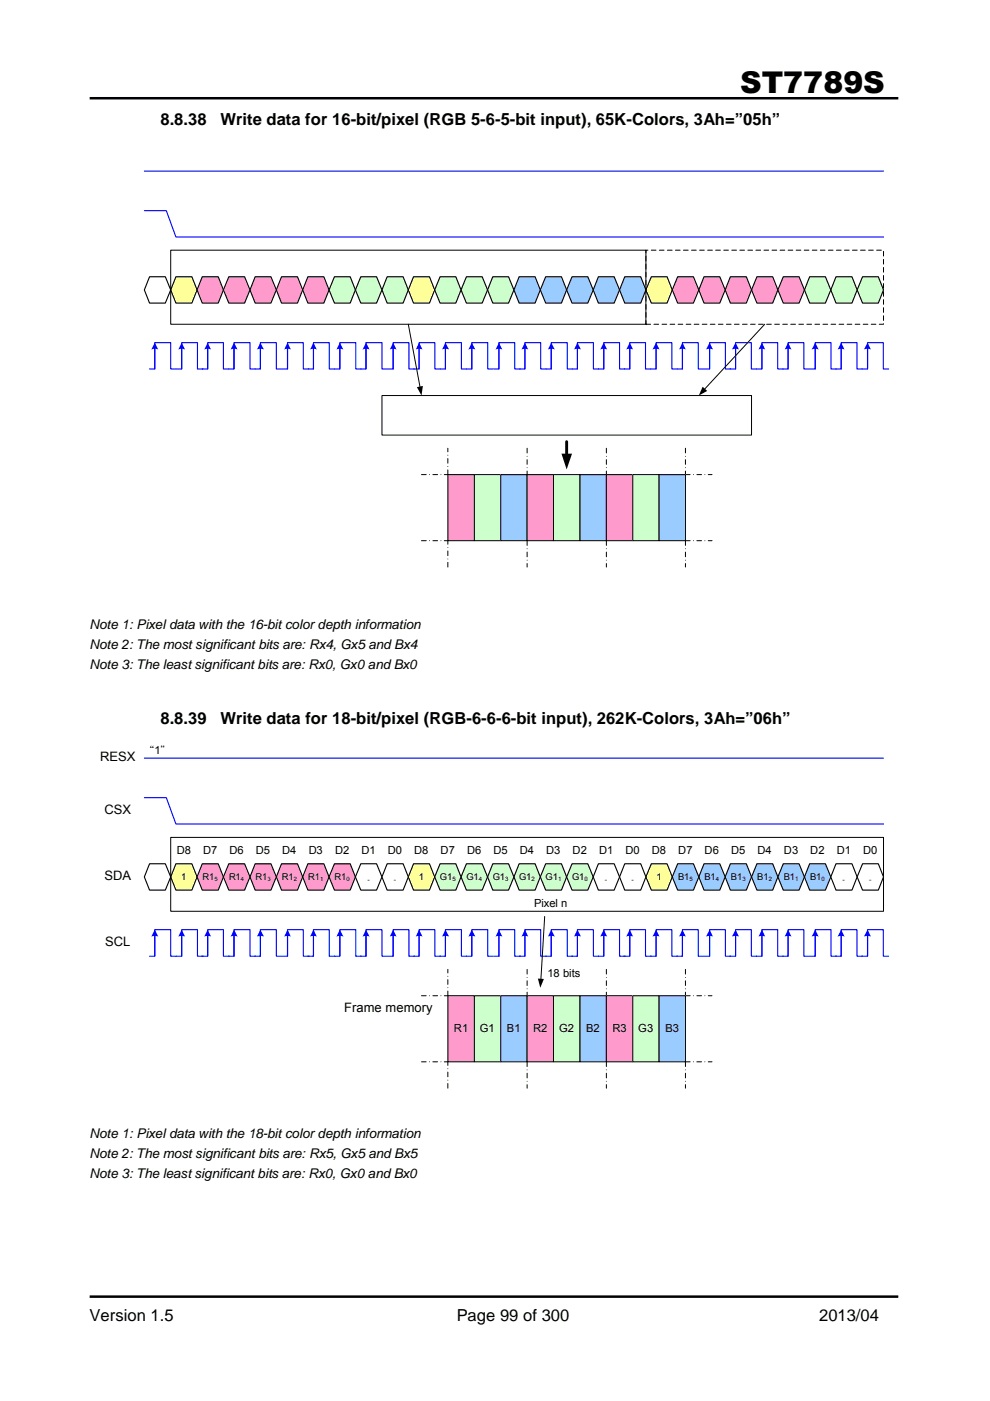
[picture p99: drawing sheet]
<svg xmlns="http://www.w3.org/2000/svg" width="210mm" height="297mm" viewBox="0 0 210 297" stroke-linecap="round" stroke-linejoin="round" font-family="sans-serif">
<defs><g id="words">
<text font-size="6.3" x="156.9" y="19.7">ST7789S</text>
<g font-size="3.5">
<text x="34" y="26.5">8.8.38</text>
<text x="46.7" y="26.5">Write data for 16-bit/pixel (RGB 5-6-5-bit input), 65K-Colors, 3Ah=”05h”</text>
<text x="34" y="153.5">8.8.39</text>
<text x="46.7" y="153.5">Write data for 18-bit/pixel (RGB-6-6-6-bit input), 262K-Colors, 3Ah=”06h”</text>
<text x="19" y="280">Version 1.5</text>
<text x="96.8" y="280">Page 99 of 300</text>
<text x="173.7" y="280">2013/04</text>
</g>
<g font-size="2.8">
<text x="19" y="133.4">Note 1: Pixel data with the 16-bit color depth information</text>
<text x="19" y="137.6">Note 2: The most significant bits are: Rx4, Gx5 and Bx4</text>
<text x="19" y="141.8">Note 3: The least significant bits are: Rx0, Gx0 and Bx0</text>
<text x="21.2" y="161.3">RESX</text>
<text x="22.1" y="172.5">CSX</text>
<text x="22.1" y="186.5">SDA</text>
<text x="22.3" y="200.5">SCL</text>
<text x="73" y="214.5">Frame memory</text>
<text x="19" y="241.3">Note 1: Pixel data with the 18-bit color depth information</text>
<text x="19" y="245.5">Note 2: The most significant bits are: Rx5, Gx5 and Bx5</text>
<text x="19" y="249.8">Note 3: The least significant bits are: Rx0, Gx0 and Bx0</text>
</g>
<g font-size="2.4">
<text x="30.4" y="159.8">“1”</text>
<text x="37.5" y="181">D8</text>
<text x="43.1" y="181">D7</text>
<text x="48.6" y="181">D6</text>
<text x="54.2" y="181">D5</text>
<text x="59.9" y="181">D4</text>
<text x="65.4" y="181">D3</text>
<text x="71" y="181">D2</text>
<text x="76.6" y="181">D1</text>
<text x="82.3" y="181">D0</text>
<text x="87.8" y="181">D8</text>
<text x="93.4" y="181">D7</text>
<text x="99" y="181">D6</text>
<text x="104.6" y="181">D5</text>
<text x="110.2" y="181">D4</text>
<text x="115.8" y="181">D3</text>
<text x="121.4" y="181">D2</text>
<text x="127" y="181">D1</text>
<text x="132.6" y="181">D0</text>
<text x="138.2" y="181">D8</text>
<text x="143.8" y="181">D7</text>
<text x="149.4" y="181">D6</text>
<text x="155" y="181">D5</text>
<text x="160.6" y="181">D4</text>
<text x="166.2" y="181">D3</text>
<text x="171.8" y="181">D2</text>
<text x="177.4" y="181">D1</text>
<text x="183" y="181">D0</text>
<text x="113.2" y="192.2">Pixel n</text>
<text x="116.1" y="207.2">18 bits</text>
<text x="96.2" y="218.8">R1</text>
<text x="101.8" y="218.8">G1</text>
<text x="107.5" y="218.8">B1</text>
<text x="113" y="218.8">R2</text>
<text x="118.6" y="218.8">G2</text>
<text x="124.3" y="218.8">B2</text>
<text x="129.8" y="218.8">R3</text>
<text x="135.3" y="218.8">G3</text>
<text x="141.1" y="218.8">B3</text>
</g>
<g font-size="2">
<text x="38.4" y="186.5">1</text>
<text x="42.9" y="186.5">R1</text>
<text x="48.6" y="186.5">R1</text>
<text x="54.1" y="186.5">R1</text>
<text x="59.7" y="186.5">R1</text>
<text x="65.3" y="186.5">R1</text>
<text x="71" y="186.5">R1</text>
<text x="88.8" y="186.5">1</text>
<text x="93.3" y="186.5">G1</text>
<text x="98.9" y="186.5">G1</text>
<text x="104.5" y="186.5">G1</text>
<text x="110.1" y="186.5">G1</text>
<text x="115.7" y="186.5">G1</text>
<text x="121.3" y="186.5">G1</text>
<text x="139.2" y="186.5">1</text>
<text x="143.8" y="186.5">B1</text>
<text x="149.4" y="186.5">B1</text>
<text x="155" y="186.5">B1</text>
<text x="160.6" y="186.5">B1</text>
<text x="166.2" y="186.5">B1</text>
<text x="171.7" y="186.5">B1</text>
</g>
<g font-size="1.5">
<text x="77.9" y="186.9">-</text>
<text x="83.5" y="186.9">-</text>
<text x="128.3" y="186.9">-</text>
<text x="133.9" y="186.9">-</text>
<text x="178.6" y="186.9">-</text>
<text x="184.3" y="186.9">-</text>
</g>
<g font-size="1.3">
<text x="45.5" y="186.8">5</text>
<text x="51.1" y="186.8">4</text>
<text x="56.7" y="186.8">3</text>
<text x="62.3" y="186.8">2</text>
<text x="67.9" y="186.8">1</text>
<text x="73.4" y="186.8">0</text>
<text x="95.9" y="186.8">5</text>
<text x="101.5" y="186.8">4</text>
<text x="107.1" y="186.8">3</text>
<text x="112.7" y="186.8">2</text>
<text x="118.3" y="186.8">1</text>
<text x="123.9" y="186.8">0</text>
<text x="146.2" y="186.8">5</text>
<text x="151.8" y="186.8">4</text>
<text x="157.4" y="186.8">3</text>
<text x="163" y="186.8">2</text>
<text x="168.6" y="186.8">1</text>
<text x="174.2" y="186.8">0</text>
</g>
</g></defs>
<path d="M19 20.8h171.5M19 274.9h171.5" fill="none" stroke="#010101" stroke-width=".53"/>
<path d="M59.7 58.7h3.4l1.1 2.8-1.1 2.8h-3.4l-1.1-2.8z" fill-rule="evenodd" fill="#ff9acc"/>
<path d="M59.7 58.7h3.4l1.1 2.8-1.1 2.8h-3.4l-1.1-2.8z" fill="none" stroke="#010101" stroke-width=".24"/>
<path d="M54.1 58.7h3.3l1.2 2.8-1.2 2.8h-3.3l-1.1-2.8z" fill-rule="evenodd" fill="#ff9acc"/>
<path d="M54.1 58.7h3.3l1.2 2.8-1.2 2.8h-3.3l-1.1-2.8z" fill="none" stroke="#010101" stroke-width=".24"/>
<path d="M48.5 58.7h3.4l1.1 2.8-1.1 2.8h-3.4l-1.1-2.8z" fill-rule="evenodd" fill="#ff9acc"/>
<path d="M48.5 58.7h3.4l1.1 2.8-1.1 2.8h-3.4l-1.1-2.8z" fill="none" stroke="#010101" stroke-width=".24"/>
<path d="M65.3 58.7h3.4l1.1 2.8-1.1 2.8h-3.4l-1.1-2.8z" fill-rule="evenodd" fill="#ff9acc"/>
<path d="M65.3 58.7h3.4l1.1 2.8-1.1 2.8h-3.4l-1.1-2.8z" fill="none" stroke="#010101" stroke-width=".24"/>
<path d="M98.9 58.7h3.3l1.2 2.8-1.2 2.8h-3.3l-1.2-2.8z" fill-rule="evenodd" fill="#cfc"/>
<path d="M98.9 58.7h3.3l1.2 2.8-1.2 2.8h-3.3l-1.2-2.8z" fill="none" stroke="#010101" stroke-width=".24"/>
<path d="M93.3 58.7h3.3l1.1 2.8-1.1 2.8h-3.3l-1.1-2.8z" fill-rule="evenodd" fill="#cfc"/>
<path d="M93.3 58.7h3.3l1.1 2.8-1.1 2.8h-3.3l-1.1-2.8z" fill="none" stroke="#010101" stroke-width=".24"/>
<path d="M104.5 58.7h3.3l1.2 2.8-1.2 2.8h-3.3l-1.1-2.8z" fill-rule="evenodd" fill="#cfc"/>
<path d="M104.5 58.7h3.3l1.2 2.8-1.2 2.8h-3.3l-1.1-2.8z" fill="none" stroke="#010101" stroke-width=".24"/>
<path d="M126.9 58.7h3.3l1.2 2.8-1.2 2.8h-3.3l-1.1-2.8z" fill-rule="evenodd" fill="#9accff"/>
<path d="M126.9 58.7h3.3l1.2 2.8-1.2 2.8h-3.3l-1.1-2.8z" fill="none" stroke="#010101" stroke-width=".24"/>
<path d="M121.3 58.7h3.3l1.2 2.8-1.2 2.8h-3.3l-1.2-2.8z" fill-rule="evenodd" fill="#9accff"/>
<path d="M121.3 58.7h3.3l1.2 2.8-1.2 2.8h-3.3l-1.2-2.8z" fill="none" stroke="#010101" stroke-width=".24"/>
<path d="M115.7 58.7h3.3l1.1 2.8-1.1 2.8h-3.3l-1.1-2.8z" fill-rule="evenodd" fill="#9accff"/>
<path d="M115.7 58.7h3.3l1.1 2.8-1.1 2.8h-3.3l-1.1-2.8z" fill="none" stroke="#010101" stroke-width=".24"/>
<path d="M132.5 58.7h3.3l1.1 2.8-1.1 2.8h-3.3l-1.1-2.8z" fill-rule="evenodd" fill="#9accff"/>
<path d="M132.5 58.7h3.3l1.1 2.8-1.1 2.8h-3.3l-1.1-2.8z" fill="none" stroke="#010101" stroke-width=".24"/>
<path d="M37.3 58.7h3.4l1.1 2.8-1.1 2.8h-3.4l-1.1-2.8z" fill-rule="evenodd" fill="#ffff9a"/>
<path d="M37.3 58.7h3.4l1.1 2.8-1.1 2.8h-3.4l-1.1-2.8z" fill="none" stroke="#010101" stroke-width=".24"/>
<path d="M160.5 58.7h3.3l1.1 2.8-1.1 2.8h-3.3l-1.2-2.8z" fill-rule="evenodd" fill="#ff9acc"/>
<path d="M160.5 58.7h3.3l1.1 2.8-1.1 2.8h-3.3l-1.2-2.8z" fill="none" stroke="#010101" stroke-width=".24"/>
<path d="M154.9 58.7h3.3l1.1 2.8-1.1 2.8h-3.3l-1.1-2.8z" fill-rule="evenodd" fill="#ff9acc"/>
<path d="M154.9 58.7h3.3l1.1 2.8-1.1 2.8h-3.3l-1.1-2.8z" fill="none" stroke="#010101" stroke-width=".24"/>
<path d="M149.3 58.7h3.3l1.2 2.8-1.2 2.8h-3.3l-1.1-2.8z" fill-rule="evenodd" fill="#ff9acc"/>
<path d="M149.3 58.7h3.3l1.2 2.8-1.2 2.8h-3.3l-1.1-2.8z" fill="none" stroke="#010101" stroke-width=".24"/>
<path d="M166.1 58.7h3.3l1.2 2.8-1.2 2.8h-3.3l-1.2-2.8z" fill-rule="evenodd" fill="#ff9acc"/>
<path d="M166.1 58.7h3.3l1.2 2.8-1.2 2.8h-3.3l-1.2-2.8z" fill="none" stroke="#010101" stroke-width=".24"/>
<path d="M182.9 58.7h3.3l1.1 2.8-1.1 2.8h-3.3l-1.2-2.8z" fill-rule="evenodd" fill="#cfc"/>
<path d="M182.9 58.7h3.3l1.1 2.8-1.1 2.8h-3.3l-1.2-2.8z" fill="none" stroke="#010101" stroke-width=".24"/>
<path d="M177.2 58.7h3.4l1.1 2.8-1.1 2.8h-3.4l-1.1-2.8z" fill-rule="evenodd" fill="#cfc"/>
<path d="M177.2 58.7h3.4l1.1 2.8-1.1 2.8h-3.4l-1.1-2.8z" fill="none" stroke="#010101" stroke-width=".24"/>
<path d="M171.7 58.7h3.3l1.1 2.8-1.1 2.8h-3.3l-1.1-2.8z" fill-rule="evenodd" fill="#cfc"/>
<path d="M171.7 58.7h3.3l1.1 2.8-1.1 2.8h-3.3l-1.1-2.8z" fill="none" stroke="#010101" stroke-width=".24"/>
<path d="M138.1 58.7h3.3l1.1 2.8-1.1 2.8h-3.3l-1.2-2.8z" fill-rule="evenodd" fill="#ffff9a"/>
<path d="M138.1 58.7h3.3l1.1 2.8-1.1 2.8h-3.3l-1.2-2.8z" fill="none" stroke="#010101" stroke-width=".24"/>
<path d="M37.4 78.2h1.1v-5.6h3.4v5.6h1.1M38.5 73.7v4.5" fill="none" stroke="#0101ff" stroke-width=".24"/>
<path d="M38.5 72.6l.7 1.5a1.45 1.45 0 0 0-1.4 0z" fill-rule="evenodd" fill="#0101ff"/>
<path d="M42.9 78.2h1.1v-5.6h3.4v5.6h1.1M44 73.7v4.5" fill="none" stroke="#0101ff" stroke-width=".24"/>
<path d="M44 72.6l.7 1.5a1.45 1.45 0 0 0-1.4 0z" fill-rule="evenodd" fill="#0101ff"/>
<path d="M48.5 78.2h1.1v-5.6h3.4v5.6h1.1M49.6 73.7v4.5" fill="none" stroke="#0101ff" stroke-width=".24"/>
<path d="M49.6 72.6l.8 1.5a1.54 1.54 0 0 0-1.5 0z" fill-rule="evenodd" fill="#0101ff"/>
<path d="M54.1 78.2h1.1v-5.6h3.4v5.6h1.1M55.2 73.7v4.5" fill="none" stroke="#0101ff" stroke-width=".24"/>
<path d="M55.2 72.6l.8 1.5a1.54 1.54 0 0 0-1.5 0z" fill-rule="evenodd" fill="#0101ff"/>
<path d="M59.9 78.2h1.1v-5.6h3.3v5.6h1.1M61 73.7v4.5" fill="none" stroke="#0101ff" stroke-width=".24"/>
<path d="M61 72.6l.7 1.5a1.45 1.45 0 0 0-1.5 0z" fill-rule="evenodd" fill="#0101ff"/>
<path d="M65.4 78.2h1.1v-5.6h3.3v5.6h1.2M66.5 73.7v4.5" fill="none" stroke="#0101ff" stroke-width=".24"/>
<path d="M66.5 72.6l.7 1.5a1.45 1.45 0 0 0-1.5 0z" fill-rule="evenodd" fill="#0101ff"/>
<path d="M71 78.2h1.1v-5.6h3.3v5.6h1.1M72.1 73.7v4.5" fill="none" stroke="#0101ff" stroke-width=".24"/>
<path d="M72.1 72.6l.7 1.5a1.54 1.54 0 0 0-1.5 0z" fill-rule="evenodd" fill="#0101ff"/>
<path d="M76.5 78.2h1.1v-5.6h3.4v5.6h1.1M77.6 73.7v4.5" fill="none" stroke="#0101ff" stroke-width=".24"/>
<path d="M77.6 72.6l.8 1.5a1.54 1.54 0 0 0-1.5 0z" fill-rule="evenodd" fill="#0101ff"/>
<path d="M82.2 78.2h1.2v-5.6h3.3v5.6h1.1M83.4 73.7v4.5" fill="none" stroke="#0101ff" stroke-width=".24"/>
<path d="M83.4 72.6l.7 1.5a1.45 1.45 0 0 0-1.5 0z" fill-rule="evenodd" fill="#0101ff"/>
<path d="M87.8 78.2h1.1v-5.6h3.3v5.6h1.1M88.9 73.7v4.5" fill="none" stroke="#0101ff" stroke-width=".24"/>
<path d="M88.9 72.6l.7 1.5a1.45 1.45 0 0 0-1.5 0z" fill-rule="evenodd" fill="#0101ff"/>
<path d="M93.3 78.2h1.1v-5.6h3.4v5.6h1.1M94.4 73.7v4.5" fill="none" stroke="#0101ff" stroke-width=".24"/>
<path d="M94.4 72.6l.8 1.5a1.54 1.54 0 0 0-1.5 0z" fill-rule="evenodd" fill="#0101ff"/>
<path d="M98.9 78.2h1.1v-5.6h3.4v5.6h1.1M100 73.7v4.5" fill="none" stroke="#0101ff" stroke-width=".24"/>
<path d="M100 72.6l.8 1.5a1.54 1.54 0 0 0-1.5 0z" fill-rule="evenodd" fill="#0101ff"/>
<path d="M104.7 78.2h1.1v-5.6h3.3v5.6h1.2M105.8 73.7v4.5" fill="none" stroke="#0101ff" stroke-width=".24"/>
<path d="M105.8 72.6l.7 1.5a1.45 1.45 0 0 0-1.4 0z" fill-rule="evenodd" fill="#0101ff"/>
<path d="M110.2 78.2h1.1v-5.6h3.3v5.6h1.2M111.3 73.7v4.5" fill="none" stroke="#0101ff" stroke-width=".24"/>
<path d="M111.3 72.6l.7 1.5a1.45 1.45 0 0 0-1.4 0z" fill-rule="evenodd" fill="#0101ff"/>
<path d="M115.8 78.2h1.1v-5.6h3.4v5.6h1.1M116.9 73.7v4.5" fill="none" stroke="#0101ff" stroke-width=".24"/>
<path d="M116.9 72.6l.7 1.5a1.54 1.54 0 0 0-1.4 0z" fill-rule="evenodd" fill="#0101ff"/>
<path d="M121.3 78.2h1.1v-5.6h3.4v5.6h1.1M122.4 73.7v4.5" fill="none" stroke="#0101ff" stroke-width=".24"/>
<path d="M122.4 72.6l.8 1.5a1.54 1.54 0 0 0-1.5 0z" fill-rule="evenodd" fill="#0101ff"/>
<path d="M126.9 78.2h1.1v-5.6h3.4v5.6h1.1M128 73.7v4.5" fill="none" stroke="#0101ff" stroke-width=".24"/>
<path d="M128 72.6l.7 1.5a1.54 1.54 0 0 0-1.4 0z" fill-rule="evenodd" fill="#0101ff"/>
<path d="M132.4 78.2h1.1v-5.6h3.4v5.6h1.1M133.5 73.7v4.5" fill="none" stroke="#0101ff" stroke-width=".24"/>
<path d="M133.5 72.6l.7 1.5a1.54 1.54 0 0 0-1.4 0z" fill-rule="evenodd" fill="#0101ff"/>
<path d="M138 78.2h1.1v-5.6h3.4v5.6h1.1M139.1 73.7v4.5" fill="none" stroke="#0101ff" stroke-width=".24"/>
<path d="M139.1 72.6l.7 1.5a1.54 1.54 0 0 0-1.5 0z" fill-rule="evenodd" fill="#0101ff"/>
<path d="M143.6 78.2h1.1v-5.6h3.3v5.6h1.2M144.7 73.7v4.5" fill="none" stroke="#0101ff" stroke-width=".24"/>
<path d="M144.7 72.6l.7 1.5a1.45 1.45 0 0 0-1.4 0z" fill-rule="evenodd" fill="#0101ff"/>
<path d="M149.3 78.2h1.2v-5.6h3.3v5.6h1.1M150.5 73.7v4.5" fill="none" stroke="#0101ff" stroke-width=".24"/>
<path d="M150.5 72.6l.7 1.5a1.54 1.54 0 0 0-1.5 0z" fill-rule="evenodd" fill="#0101ff"/>
<path d="M154.8 78.2h1.2v-5.6h3.3v5.6h1.1M156 73.7v4.5" fill="none" stroke="#0101ff" stroke-width=".24"/>
<path d="M156 72.6l.7 1.5a1.54 1.54 0 0 0-1.5 0z" fill-rule="evenodd" fill="#0101ff"/>
<path d="M160.4 78.2h1.1v-5.6h3.4v5.6h1.1M161.5 73.7v4.5" fill="none" stroke="#0101ff" stroke-width=".24"/>
<path d="M161.5 72.6l.8 1.5a1.45 1.45 0 0 0-1.5 0z" fill-rule="evenodd" fill="#0101ff"/>
<path d="M166 78.2h1.1v-5.6h3.3v5.6h1.2M167.1 73.7v4.5" fill="none" stroke="#0101ff" stroke-width=".24"/>
<path d="M167.1 72.6l.7 1.5a1.45 1.45 0 0 0-1.4 0z" fill-rule="evenodd" fill="#0101ff"/>
<path d="M171.7 78.2h1.1v-5.6h3.4v5.6h1.1M172.8 73.7v4.5" fill="none" stroke="#0101ff" stroke-width=".24"/>
<path d="M172.8 72.6l.8 1.5a1.54 1.54 0 0 0-1.5 0z" fill-rule="evenodd" fill="#0101ff"/>
<path d="M177.2 78.2h1.2v-5.6h3.3v5.6h1.1M178.4 73.7v4.5" fill="none" stroke="#0101ff" stroke-width=".24"/>
<path d="M178.4 72.6l.7 1.5a1.54 1.54 0 0 0-1.5 0z" fill-rule="evenodd" fill="#0101ff"/>
<path d="M182.8 78.2h1.1v-5.6h3.4v5.6h1.1M183.9 73.7v4.5" fill="none" stroke="#0101ff" stroke-width=".24"/>
<path d="M183.9 72.6l.8 1.5a1.54 1.54 0 0 0-1.5 0z" fill-rule="evenodd" fill="#0101ff"/>
<path d="M31.7 58.7h3.4l1.1 2.8-1.1 2.8h-3.4l-1.1-2.8z" fill-rule="evenodd" fill="#fff"/>
<path d="M31.7 58.7h3.4l1.1 2.8-1.1 2.8h-3.4l-1.1-2.8z" fill="none" stroke="#010101" stroke-width=".24"/>
<path d="M31.7 78.2h1.1v-5.6h3.4v5.6h1.1M32.8 73.7v4.5" fill="none" stroke="#0101ff" stroke-width=".24"/>
<path d="M32.8 72.6l.8 1.5a1.54 1.54 0 0 0-1.5 0z" fill-rule="evenodd" fill="#0101ff"/>
<path d="M30.6 36.3h156.7M30.6 44.7h4.7l2 5.5h150" fill="none" stroke="#0101ff" stroke-width=".24"/>
<path d="M36.2 53h100.7v15.7h-100.7z" fill="none" stroke="#010101" stroke-width=".21"/>
<path d="M81 83.9h78.3v8.3h-78.3z" fill-rule="evenodd" fill="#fff"/>
<path d="M86.6 68.7l2.5 13.4M81 83.9h78.3v8.3h-78.3z" fill="none" stroke="#010101" stroke-width=".21"/>
<path d="M88.4 82.1l1.3-.3-.3 2.1z" fill="#010101"/>
<path d="M162.1 68.7l-12.7 13.8" fill="none" stroke="#010101" stroke-width=".21"/>
<path d="M149 82l.9 .9-1.7 1z" fill="#010101"/>
<path d="M95 100.6h5.6v14h-5.6z" fill-rule="evenodd" fill="#ff9acc"/>
<path d="M95 100.6h5.6v14h-5.6z" fill="none" stroke="#010101" stroke-width=".21"/>
<path d="M100.6 100.6h5.6v14h-5.6z" fill-rule="evenodd" fill="#cfc"/>
<path d="M100.6 100.6h5.6v14h-5.6z" fill="none" stroke="#010101" stroke-width=".21"/>
<path d="M106.2 100.6h5.6v14h-5.6z" fill-rule="evenodd" fill="#9accff"/>
<path d="M106.2 100.6h5.6v14h-5.6z" fill="none" stroke="#010101" stroke-width=".21"/>
<path d="M111.8 95v5.6M128.6 95v5.6M145.3 95v5.6M89.4 100.6h5.6M89.4 114.6h5.6M95 100.6v-5.6M111.8 114.6v5.6M128.6 114.6v5.6M145.3 100.6h5.7M145.3 114.6h5.7M145.3 114.6v5.6M95 120.2v-5.6" fill="none" stroke="#010101" stroke-width=".21" stroke-dasharray="1 .7 0 .7"/>
<path d="M111.8 100.6h5.5v14h-5.5z" fill-rule="evenodd" fill="#ff9acc"/>
<path d="M111.8 100.6h5.5v14h-5.5z" fill="none" stroke="#010101" stroke-width=".21"/>
<path d="M117.3 100.6h5.7v14h-5.7z" fill-rule="evenodd" fill="#cfc"/>
<path d="M117.3 100.6h5.7v14h-5.7z" fill="none" stroke="#010101" stroke-width=".21"/>
<path d="M123 100.6h5.6v14h-5.6z" fill-rule="evenodd" fill="#9accff"/>
<path d="M123 100.6h5.6v14h-5.6z" fill="none" stroke="#010101" stroke-width=".21"/>
<path d="M128.6 100.6h5.6v14h-5.6z" fill-rule="evenodd" fill="#ff9acc"/>
<path d="M128.6 100.6h5.6v14h-5.6z" fill="none" stroke="#010101" stroke-width=".21"/>
<path d="M134.2 100.6h5.5v14h-5.5z" fill-rule="evenodd" fill="#cfc"/>
<path d="M134.2 100.6h5.5v14h-5.5z" fill="none" stroke="#010101" stroke-width=".21"/>
<path d="M139.7 100.6h5.6v14h-5.6z" fill-rule="evenodd" fill="#9accff"/>
<path d="M139.7 100.6h5.6v14h-5.6z" fill="none" stroke="#010101" stroke-width=".21"/>
<path d="M120.1 93.6v2.8" fill="none" stroke="#010101" stroke-width=".62"/>
<path d="M119 96.2h2.3l-1.2 3.3z" fill="#010101"/>
<path d="M42.9 58.7h3.4l1.1 2.8-1.1 2.8h-3.4l-1.1-2.8z" fill-rule="evenodd" fill="#ff9acc"/>
<path d="M42.9 58.7h3.4l1.1 2.8-1.1 2.8h-3.4l-1.1-2.8z" fill="none" stroke="#010101" stroke-width=".24"/>
<path d="M82.1 58.7h3.4l1.1 2.8-1.1 2.8h-3.4l-1.1-2.8z" fill-rule="evenodd" fill="#cfc"/>
<path d="M82.1 58.7h3.4l1.1 2.8-1.1 2.8h-3.4l-1.1-2.8z" fill="none" stroke="#010101" stroke-width=".24"/>
<path d="M76.5 58.7h3.3l1.2 2.8-1.2 2.8h-3.3l-1.1-2.8z" fill-rule="evenodd" fill="#cfc"/>
<path d="M76.5 58.7h3.3l1.2 2.8-1.2 2.8h-3.3l-1.1-2.8z" fill="none" stroke="#010101" stroke-width=".24"/>
<path d="M70.9 58.7h3.4l1.1 2.8-1.1 2.8h-3.4l-1.1-2.8z" fill-rule="evenodd" fill="#cfc"/>
<path d="M70.9 58.7h3.4l1.1 2.8-1.1 2.8h-3.4l-1.1-2.8z" fill="none" stroke="#010101" stroke-width=".24"/>
<path d="M87.7 58.7h3.4l1.1 2.8-1.1 2.8h-3.4l-1.1-2.8z" fill-rule="evenodd" fill="#ffff9a"/>
<path d="M87.7 58.7h3.4l1.1 2.8-1.1 2.8h-3.4l-1.1-2.8z" fill="none" stroke="#010101" stroke-width=".24"/>
<path d="M110.1 58.7h3.4l1.1 2.8-1.1 2.8h-3.4l-1.1-2.8z" fill-rule="evenodd" fill="#9accff"/>
<path d="M110.1 58.7h3.4l1.1 2.8-1.1 2.8h-3.4l-1.1-2.8z" fill="none" stroke="#010101" stroke-width=".24"/>
<path d="M136.9 53h50.4v15.7h-50.4z" fill="none" stroke="#010101" stroke-width=".21" stroke-dasharray="1 .7"/>
<path d="M143.7 58.7h3.3l1.2 2.8-1.2 2.8h-3.3l-1.2-2.8z" fill-rule="evenodd" fill="#ff9acc"/>
<path d="M143.7 58.7h3.3l1.2 2.8-1.2 2.8h-3.3l-1.2-2.8z" fill="none" stroke="#010101" stroke-width=".24"/>
<path d="M65.3 183.1h3.4l1.1 2.8-1.1 2.8h-3.4l-1.1-2.8z" fill-rule="evenodd" fill="#ff9acc"/>
<path d="M65.3 183.1h3.4l1.1 2.8-1.1 2.8h-3.4l-1.1-2.8z" fill="none" stroke="#010101" stroke-width=".24"/>
<path d="M59.7 183.1h3.4l1.1 2.8-1.1 2.8h-3.4l-1.1-2.8z" fill-rule="evenodd" fill="#ff9acc"/>
<path d="M59.7 183.1h3.4l1.1 2.8-1.1 2.8h-3.4l-1.1-2.8z" fill="none" stroke="#010101" stroke-width=".24"/>
<path d="M54.1 183.1h3.3l1.2 2.8-1.2 2.8h-3.3l-1.1-2.8z" fill-rule="evenodd" fill="#ff9acc"/>
<path d="M54.1 183.1h3.3l1.2 2.8-1.2 2.8h-3.3l-1.1-2.8z" fill="none" stroke="#010101" stroke-width=".24"/>
<path d="M70.9 183.1h3.4l1.1 2.8-1.1 2.8h-3.4l-1.1-2.8z" fill-rule="evenodd" fill="#ff9acc"/>
<path d="M70.9 183.1h3.4l1.1 2.8-1.1 2.8h-3.4l-1.1-2.8z" fill="none" stroke="#010101" stroke-width=".24"/>
<path d="M115.7 183.1h3.3l1.1 2.8-1.1 2.8h-3.3l-1.1-2.8z" fill-rule="evenodd" fill="#cfc"/>
<path d="M115.7 183.1h3.3l1.1 2.8-1.1 2.8h-3.3l-1.1-2.8z" fill="none" stroke="#010101" stroke-width=".24"/>
<path d="M110.1 183.1h3.4l1.1 2.8-1.1 2.8h-3.4l-1.1-2.8z" fill-rule="evenodd" fill="#cfc"/>
<path d="M110.1 183.1h3.4l1.1 2.8-1.1 2.8h-3.4l-1.1-2.8z" fill="none" stroke="#010101" stroke-width=".24"/>
<path d="M121.3 183.1h3.3l1.2 2.8-1.2 2.8h-3.3l-1.2-2.8z" fill-rule="evenodd" fill="#cfc"/>
<path d="M121.3 183.1h3.3l1.2 2.8-1.2 2.8h-3.3l-1.2-2.8z" fill="none" stroke="#010101" stroke-width=".24"/>
<path d="M166.1 183.1h3.3l1.2 2.8-1.2 2.8h-3.3l-1.2-2.8z" fill-rule="evenodd" fill="#9accff"/>
<path d="M166.1 183.1h3.3l1.2 2.8-1.2 2.8h-3.3l-1.2-2.8z" fill="none" stroke="#010101" stroke-width=".24"/>
<path d="M160.5 183.1h3.3l1.1 2.8-1.1 2.8h-3.3l-1.2-2.8z" fill-rule="evenodd" fill="#9accff"/>
<path d="M160.5 183.1h3.3l1.1 2.8-1.1 2.8h-3.3l-1.2-2.8z" fill="none" stroke="#010101" stroke-width=".24"/>
<path d="M154.9 183.1h3.3l1.1 2.8-1.1 2.8h-3.3l-1.1-2.8z" fill-rule="evenodd" fill="#9accff"/>
<path d="M154.9 183.1h3.3l1.1 2.8-1.1 2.8h-3.3l-1.1-2.8z" fill="none" stroke="#010101" stroke-width=".24"/>
<path d="M171.7 183.1h3.3l1.1 2.8-1.1 2.8h-3.3l-1.1-2.8z" fill-rule="evenodd" fill="#9accff"/>
<path d="M171.7 183.1h3.3l1.1 2.8-1.1 2.8h-3.3l-1.1-2.8z" fill="none" stroke="#010101" stroke-width=".24"/>
<path d="M37.3 183.1h3.4l1.1 2.8-1.1 2.8h-3.4l-1.1-2.8z" fill-rule="evenodd" fill="#ffff9a"/>
<path d="M37.3 183.1h3.4l1.1 2.8-1.1 2.8h-3.4l-1.1-2.8z" fill="none" stroke="#010101" stroke-width=".24"/>
<path d="M138.1 183.1h3.3l1.1 2.8-1.1 2.8h-3.3l-1.2-2.8z" fill-rule="evenodd" fill="#ffff9a"/>
<path d="M138.1 183.1h3.3l1.1 2.8-1.1 2.8h-3.3l-1.2-2.8z" fill="none" stroke="#010101" stroke-width=".24"/>
<path d="M38.5 198.2v4.5M37.4 202.7h1.1v-5.6h3.4v5.6h1.1" fill="none" stroke="#0101ff" stroke-width=".24"/>
<path d="M38.5 197.1l.7 1.5-.7-.2-.7 .2z" fill-rule="evenodd" fill="#0101ff"/>
<path d="M44 198.2v4.5M42.9 202.7h1.1v-5.6h3.4v5.6h1.1" fill="none" stroke="#0101ff" stroke-width=".24"/>
<path d="M44 197.1l.7 1.5-.7-.2-.7 .2z" fill-rule="evenodd" fill="#0101ff"/>
<path d="M49.6 198.2v4.5M48.5 202.7h1.1v-5.6h3.4v5.6h1.1" fill="none" stroke="#0101ff" stroke-width=".24"/>
<path d="M49.6 197.1l.8 1.5-.8-.2-.7 .2z" fill-rule="evenodd" fill="#0101ff"/>
<path d="M55.2 198.2v4.5M54.1 202.7h1.1v-5.6h3.4v5.6h1.1" fill="none" stroke="#0101ff" stroke-width=".24"/>
<path d="M55.2 197.1l.8 1.5-.8-.2-.7 .2z" fill-rule="evenodd" fill="#0101ff"/>
<path d="M61 198.2v4.5M59.9 202.7h1.1v-5.6h3.3v5.6h1.1" fill="none" stroke="#0101ff" stroke-width=".24"/>
<path d="M61 197.1l.7 1.5-.7-.2-.8 .2z" fill-rule="evenodd" fill="#0101ff"/>
<path d="M66.5 198.2v4.5M65.4 202.7h1.1v-5.6h3.3v5.6h1.2" fill="none" stroke="#0101ff" stroke-width=".24"/>
<path d="M66.5 197.1l.7 1.5-.7-.2-.8 .2z" fill-rule="evenodd" fill="#0101ff"/>
<path d="M72.1 198.2v4.5M71 202.7h1.1v-5.6h3.3v5.6h1.1" fill="none" stroke="#0101ff" stroke-width=".24"/>
<path d="M72.1 197.1l.7 1.5-.7-.2-.8 .2z" fill-rule="evenodd" fill="#0101ff"/>
<path d="M77.6 198.2v4.5M76.5 202.7h1.1v-5.6h3.4v5.6h1.1" fill="none" stroke="#0101ff" stroke-width=".24"/>
<path d="M77.6 197.1l.8 1.5-.8-.2-.7 .2z" fill-rule="evenodd" fill="#0101ff"/>
<path d="M83.4 198.2v4.5M82.2 202.7h1.2v-5.6h3.3v5.6h1.1" fill="none" stroke="#0101ff" stroke-width=".24"/>
<path d="M83.4 197.1l.7 1.5-.8-.2-.7 .2z" fill-rule="evenodd" fill="#0101ff"/>
<path d="M88.9 198.2v4.5M87.8 202.7h1.1v-5.6h3.3v5.6h1.1" fill="none" stroke="#0101ff" stroke-width=".24"/>
<path d="M88.9 197.1l.7 1.5-.7-.2-.8 .2z" fill-rule="evenodd" fill="#0101ff"/>
<path d="M94.4 198.2v4.5M93.3 202.7h1.1v-5.6h3.4v5.6h1.1" fill="none" stroke="#0101ff" stroke-width=".24"/>
<path d="M94.4 197.1l.8 1.5-.7-.2-.8 .2z" fill-rule="evenodd" fill="#0101ff"/>
<path d="M100 198.2v4.5M98.9 202.7h1.1v-5.6h3.4v5.6h1.1" fill="none" stroke="#0101ff" stroke-width=".24"/>
<path d="M100 197.1l.8 1.5-.7-.2-.8 .2z" fill-rule="evenodd" fill="#0101ff"/>
<path d="M105.8 198.2v4.5M104.7 202.7h1.1v-5.6h3.3v5.6h1.2" fill="none" stroke="#0101ff" stroke-width=".24"/>
<path d="M105.8 197.1l.7 1.5-.7-.2-.7 .2z" fill-rule="evenodd" fill="#0101ff"/>
<path d="M111.3 198.2v4.5M110.2 202.7h1.1v-5.6h3.3v5.6h1.2" fill="none" stroke="#0101ff" stroke-width=".24"/>
<path d="M111.3 197.1l.7 1.5-.7-.2-.7 .2z" fill-rule="evenodd" fill="#0101ff"/>
<path d="M116.9 198.2v4.5M115.8 202.7h1.1v-5.6h3.4v5.6h1.1" fill="none" stroke="#0101ff" stroke-width=".24"/>
<path d="M116.9 197.1l.7 1.5-.7-.2-.7 .2z" fill-rule="evenodd" fill="#0101ff"/>
<path d="M122.4 198.2v4.5M121.3 202.7h1.1v-5.6h3.4v5.6h1.1" fill="none" stroke="#0101ff" stroke-width=".24"/>
<path d="M122.4 197.1l.8 1.5-.8-.2-.7 .2z" fill-rule="evenodd" fill="#0101ff"/>
<path d="M128 198.2v4.5M126.9 202.7h1.1v-5.6h3.4v5.6h1.1" fill="none" stroke="#0101ff" stroke-width=".24"/>
<path d="M128 197.1l.7 1.5-.7-.2-.7 .2z" fill-rule="evenodd" fill="#0101ff"/>
<path d="M133.5 198.2v4.5M132.4 202.7h1.1v-5.6h3.4v5.6h1.1" fill="none" stroke="#0101ff" stroke-width=".24"/>
<path d="M133.5 197.1l.7 1.5-.7-.2-.7 .2z" fill-rule="evenodd" fill="#0101ff"/>
<path d="M139.1 198.2v4.5M138 202.7h1.1v-5.6h3.4v5.6h1.1" fill="none" stroke="#0101ff" stroke-width=".24"/>
<path d="M139.1 197.1l.7 1.5-.7-.2-.8 .2z" fill-rule="evenodd" fill="#0101ff"/>
<path d="M144.7 198.2v4.5M143.6 202.7h1.1v-5.6h3.3v5.6h1.2" fill="none" stroke="#0101ff" stroke-width=".24"/>
<path d="M144.7 197.1l.7 1.5-.7-.2-.7 .2z" fill-rule="evenodd" fill="#0101ff"/>
<path d="M150.5 198.2v4.5M149.3 202.7h1.2v-5.6h3.3v5.6h1.1" fill="none" stroke="#0101ff" stroke-width=".24"/>
<path d="M150.5 197.1l.7 1.5-.8-.2-.7 .2z" fill-rule="evenodd" fill="#0101ff"/>
<path d="M156 198.2v4.5M154.8 202.7h1.2v-5.6h3.3v5.6h1.1" fill="none" stroke="#0101ff" stroke-width=".24"/>
<path d="M156 197.1l.7 1.5-.8-.2-.7 .2z" fill-rule="evenodd" fill="#0101ff"/>
<path d="M161.5 198.2v4.5M160.4 202.7h1.1v-5.6h3.4v5.6h1.1" fill="none" stroke="#0101ff" stroke-width=".24"/>
<path d="M161.5 197.1l.8 1.5-.8-.2-.7 .2z" fill-rule="evenodd" fill="#0101ff"/>
<path d="M167.1 198.2v4.5M166 202.7h1.1v-5.6h3.3v5.6h1.2" fill="none" stroke="#0101ff" stroke-width=".24"/>
<path d="M167.1 197.1l.7 1.5-.7-.2-.7 .2z" fill-rule="evenodd" fill="#0101ff"/>
<path d="M172.8 198.2v4.5M171.7 202.7h1.1v-5.6h3.4v5.6h1.1" fill="none" stroke="#0101ff" stroke-width=".24"/>
<path d="M172.8 197.1l.8 1.5-.8-.2-.7 .2z" fill-rule="evenodd" fill="#0101ff"/>
<path d="M178.4 198.2v4.5M177.2 202.7h1.2v-5.6h3.3v5.6h1.1" fill="none" stroke="#0101ff" stroke-width=".24"/>
<path d="M178.4 197.1l.7 1.5-.8-.2-.7 .2z" fill-rule="evenodd" fill="#0101ff"/>
<path d="M183.9 198.2v4.5M182.8 202.7h1.1v-5.6h3.4v5.6h1.1" fill="none" stroke="#0101ff" stroke-width=".24"/>
<path d="M183.9 197.1l.8 1.5-.8-.2-.7 .2z" fill-rule="evenodd" fill="#0101ff"/>
<path d="M31.7 183.1h3.4l1.1 2.8-1.1 2.8h-3.4l-1.1-2.8z" fill-rule="evenodd" fill="#fff"/>
<path d="M31.7 183.1h3.4l1.1 2.8-1.1 2.8h-3.4l-1.1-2.8z" fill="none" stroke="#010101" stroke-width=".24"/>
<path d="M32.8 198.2v4.5M31.7 202.7h1.1v-5.6h3.4v5.6h1.1" fill="none" stroke="#0101ff" stroke-width=".24"/>
<path d="M32.8 197.1l.8 1.5-.8-.2-.7 .2z" fill-rule="evenodd" fill="#0101ff"/>
<path d="M30.6 169.1h4.7l2 5.6h150M30.6 160.7h156.7" fill="none" stroke="#0101ff" stroke-width=".24"/>
<path d="M36.2 177.5h151.1v15.7h-151.1zM115.5 194.3l-.8 13.4" fill="none" stroke="#010101" stroke-width=".21"/>
<path d="M114 207.5l1.3 .1-.7 1.8z" fill="#010101"/>
<path d="M95 211.1h5.6v14h-5.6z" fill-rule="evenodd" fill="#ff9acc"/>
<path d="M95 211.1h5.6v14h-5.6z" fill="none" stroke="#010101" stroke-width=".21"/>
<path d="M100.6 211.1h5.6v14h-5.6z" fill-rule="evenodd" fill="#cfc"/>
<path d="M100.6 211.1h5.6v14h-5.6z" fill="none" stroke="#010101" stroke-width=".21"/>
<path d="M106.2 211.1h5.6v14h-5.6z" fill-rule="evenodd" fill="#9accff"/>
<path d="M106.2 211.1h5.6v14h-5.6z" fill="none" stroke="#010101" stroke-width=".21"/>
<path d="M89.4 211.1h5.6M95 211.1v-5.6M111.8 205.5v5.6M128.6 205.5v5.6M145.3 205.5v5.6M145.3 211.1h5.7M89.4 225.1h5.6M95 230.7v-5.6M111.8 225.1v5.6M128.6 225.1v5.6M145.3 225.1h5.7M145.3 225.1v5.6" fill="none" stroke="#010101" stroke-width=".21" stroke-dasharray="1 .7 0 .7"/>
<path d="M111.8 211.1h5.5v14h-5.5z" fill-rule="evenodd" fill="#ff9acc"/>
<path d="M111.8 211.1h5.5v14h-5.5z" fill="none" stroke="#010101" stroke-width=".21"/>
<path d="M117.3 211.1h5.7v14h-5.7z" fill-rule="evenodd" fill="#cfc"/>
<path d="M117.3 211.1h5.7v14h-5.7z" fill="none" stroke="#010101" stroke-width=".21"/>
<path d="M123 211.1h5.6v14h-5.6z" fill-rule="evenodd" fill="#9accff"/>
<path d="M123 211.1h5.6v14h-5.6z" fill="none" stroke="#010101" stroke-width=".21"/>
<path d="M128.6 211.1h5.6v14h-5.6z" fill-rule="evenodd" fill="#ff9acc"/>
<path d="M128.6 211.1h5.6v14h-5.6z" fill="none" stroke="#010101" stroke-width=".21"/>
<path d="M134.2 211.1h5.5v14h-5.5z" fill-rule="evenodd" fill="#cfc"/>
<path d="M134.2 211.1h5.5v14h-5.5z" fill="none" stroke="#010101" stroke-width=".21"/>
<path d="M139.7 211.1h5.6v14h-5.6z" fill-rule="evenodd" fill="#9accff"/>
<path d="M139.7 211.1h5.6v14h-5.6z" fill="none" stroke="#010101" stroke-width=".21"/>
<path d="M48.5 183.1h3.4l1.1 2.8-1.1 2.8h-3.4l-1.1-2.8z" fill-rule="evenodd" fill="#ff9acc"/>
<path d="M48.5 183.1h3.4l1.1 2.8-1.1 2.8h-3.4l-1.1-2.8z" fill="none" stroke="#010101" stroke-width=".24"/>
<path d="M104.5 183.1h3.3l1.2 2.8-1.2 2.8h-3.3l-1.1-2.8z" fill-rule="evenodd" fill="#cfc"/>
<path d="M104.5 183.1h3.3l1.2 2.8-1.2 2.8h-3.3l-1.1-2.8z" fill="none" stroke="#010101" stroke-width=".24"/>
<path d="M98.9 183.1h3.3l1.2 2.8-1.2 2.8h-3.3l-1.2-2.8z" fill-rule="evenodd" fill="#cfc"/>
<path d="M98.9 183.1h3.3l1.2 2.8-1.2 2.8h-3.3l-1.2-2.8z" fill="none" stroke="#010101" stroke-width=".24"/>
<path d="M93.3 183.1h3.3l1.1 2.8-1.1 2.8h-3.3l-1.1-2.8z" fill-rule="evenodd" fill="#cfc"/>
<path d="M93.3 183.1h3.3l1.1 2.8-1.1 2.8h-3.3l-1.1-2.8z" fill="none" stroke="#010101" stroke-width=".24"/>
<path d="M87.7 183.1h3.4l1.1 2.8-1.1 2.8h-3.4l-1.1-2.8z" fill-rule="evenodd" fill="#ffff9a"/>
<path d="M87.7 183.1h3.4l1.1 2.8-1.1 2.8h-3.4l-1.1-2.8z" fill="none" stroke="#010101" stroke-width=".24"/>
<path d="M149.3 183.1h3.3l1.2 2.8-1.2 2.8h-3.3l-1.1-2.8z" fill-rule="evenodd" fill="#9accff"/>
<path d="M149.3 183.1h3.3l1.2 2.8-1.2 2.8h-3.3l-1.1-2.8z" fill="none" stroke="#010101" stroke-width=".24"/>
<path d="M143.7 183.1h3.3l1.2 2.8-1.2 2.8h-3.3l-1.2-2.8z" fill-rule="evenodd" fill="#9accff"/>
<path d="M143.7 183.1h3.3l1.2 2.8-1.2 2.8h-3.3l-1.2-2.8z" fill="none" stroke="#010101" stroke-width=".24"/>
<path d="M42.9 183.1h3.4l1.1 2.8-1.1 2.8h-3.4l-1.1-2.8z" fill-rule="evenodd" fill="#ff9acc"/>
<path d="M42.9 183.1h3.4l1.1 2.8-1.1 2.8h-3.4l-1.1-2.8z" fill="none" stroke="#010101" stroke-width=".24"/>
<path d="M76.5 183.1h3.3l1.2 2.8-1.2 2.8h-3.3l-1.1-2.8z" fill-rule="evenodd" fill="#fff"/>
<path d="M76.5 183.1h3.3l1.2 2.8-1.2 2.8h-3.3l-1.1-2.8z" fill="none" stroke="#010101" stroke-width=".24"/>
<path d="M82.1 183.1h3.4l1.1 2.8-1.1 2.8h-3.4l-1.1-2.8z" fill-rule="evenodd" fill="#fff"/>
<path d="M82.1 183.1h3.4l1.1 2.8-1.1 2.8h-3.4l-1.1-2.8z" fill="none" stroke="#010101" stroke-width=".24"/>
<path d="M126.9 183.1h3.3l1.2 2.8-1.2 2.8h-3.3l-1.1-2.8z" fill-rule="evenodd" fill="#fff"/>
<path d="M126.9 183.1h3.3l1.2 2.8-1.2 2.8h-3.3l-1.1-2.8z" fill="none" stroke="#010101" stroke-width=".24"/>
<path d="M132.5 183.1h3.3l1.1 2.8-1.1 2.8h-3.3l-1.1-2.8z" fill-rule="evenodd" fill="#fff"/>
<path d="M132.5 183.1h3.3l1.1 2.8-1.1 2.8h-3.3l-1.1-2.8z" fill="none" stroke="#010101" stroke-width=".24"/>
<path d="M177.2 183.1h3.4l1.1 2.8-1.1 2.8h-3.4l-1.1-2.8z" fill-rule="evenodd" fill="#fff"/>
<path d="M177.2 183.1h3.4l1.1 2.8-1.1 2.8h-3.4l-1.1-2.8z" fill="none" stroke="#010101" stroke-width=".24"/>
<path d="M182.9 183.1h3.3l1.1 2.8-1.1 2.8h-3.3l-1.2-2.8z" fill-rule="evenodd" fill="#fff"/>
<path d="M182.9 183.1h3.3l1.1 2.8-1.1 2.8h-3.3l-1.2-2.8z" fill="none" stroke="#010101" stroke-width=".24"/>
<use href="#words"/>
</svg>
